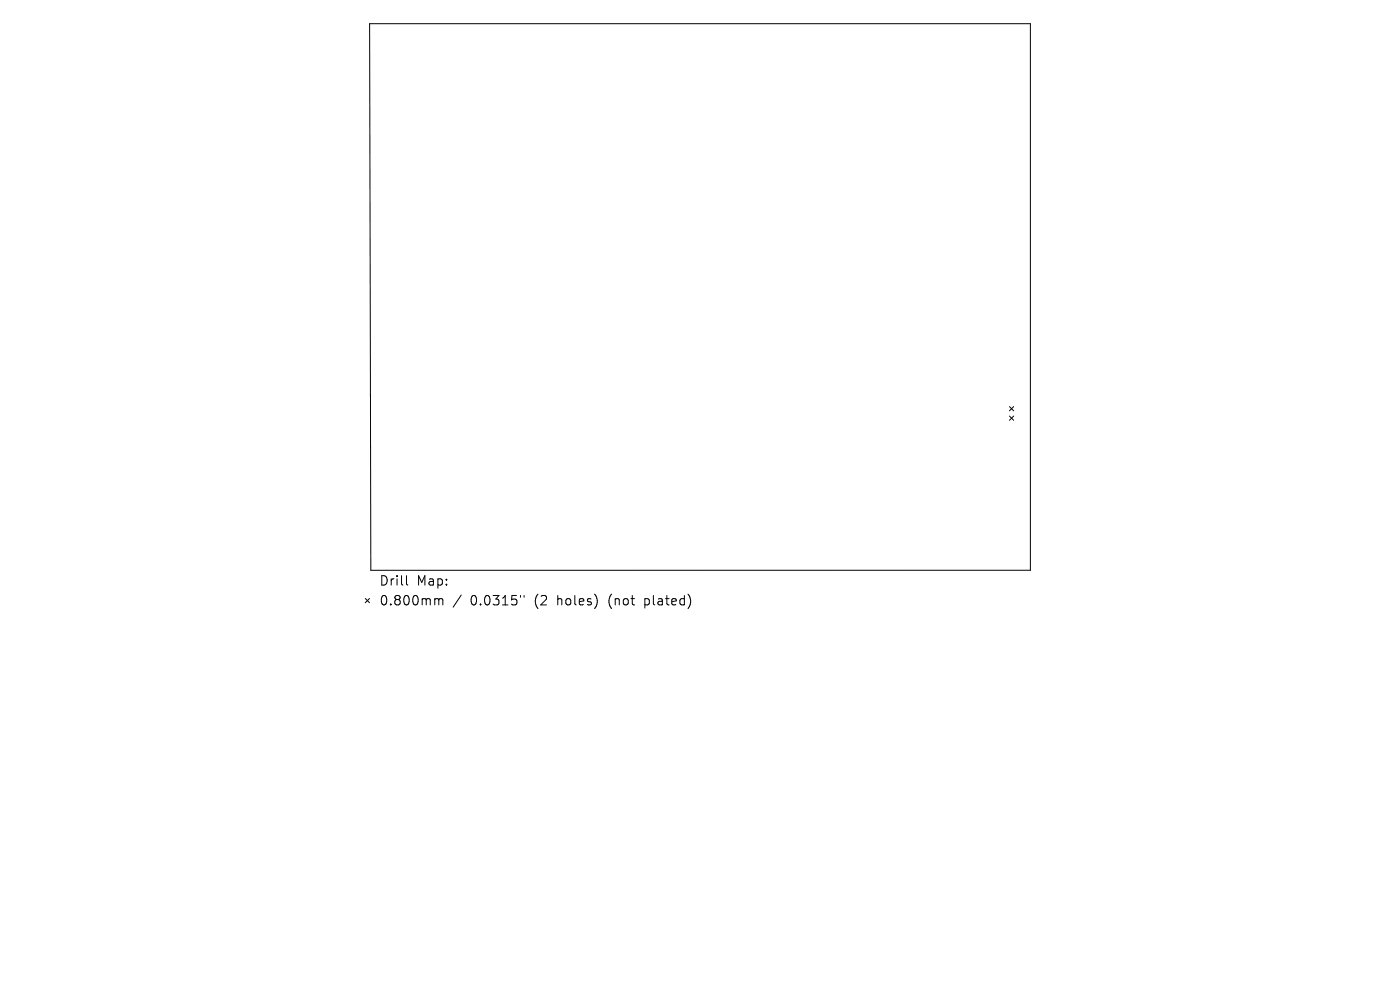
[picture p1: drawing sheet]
<svg xmlns="http://www.w3.org/2000/svg" width="297mm" height="210mm" viewBox="0 0 297 210" stroke-linecap="round" stroke-linejoin="round" font-family="sans-serif">
<defs><g id="words">
<g font-size="2.8">
<text x="80.4" y="124.5">Drill</text>
<text x="88.4" y="124.5">Map:</text>
<text x="80.4" y="128.7">0.800mm</text>
<text x="99.8" y="128.7">0.0315&quot;</text>
<text x="113.6" y="128.7">(2</text>
<text x="118.5" y="128.7">holes)</text>
<text x="129.6" y="128.7">(not</text>
<text x="137.4" y="128.7">plated)</text>
</g>
</g></defs>
<g fill="none" stroke="#000" stroke-width=".21">
<path d="M78.4 5h140.2v116h-139.9zM214.2 86.3l.8 .8M214.2 88.3l.8 .9M215 86.3l-.8 .8M215 88.3l-.8 .9M77.5 127l.9 .9M78.4 127l-.9 .9M86.2 122.1v1.7l.3 .3M92.5 127h.3l.3 .3M93.1 127.3l.3-.3 .5 .1v1.2M93.1 127.3v1M97.9 126.2l-1.8 2.6"/>
<path d="M110.4 126.3v.4M111.2 126.3v.4"/>
</g>
<use href="#words"/>
</svg>
